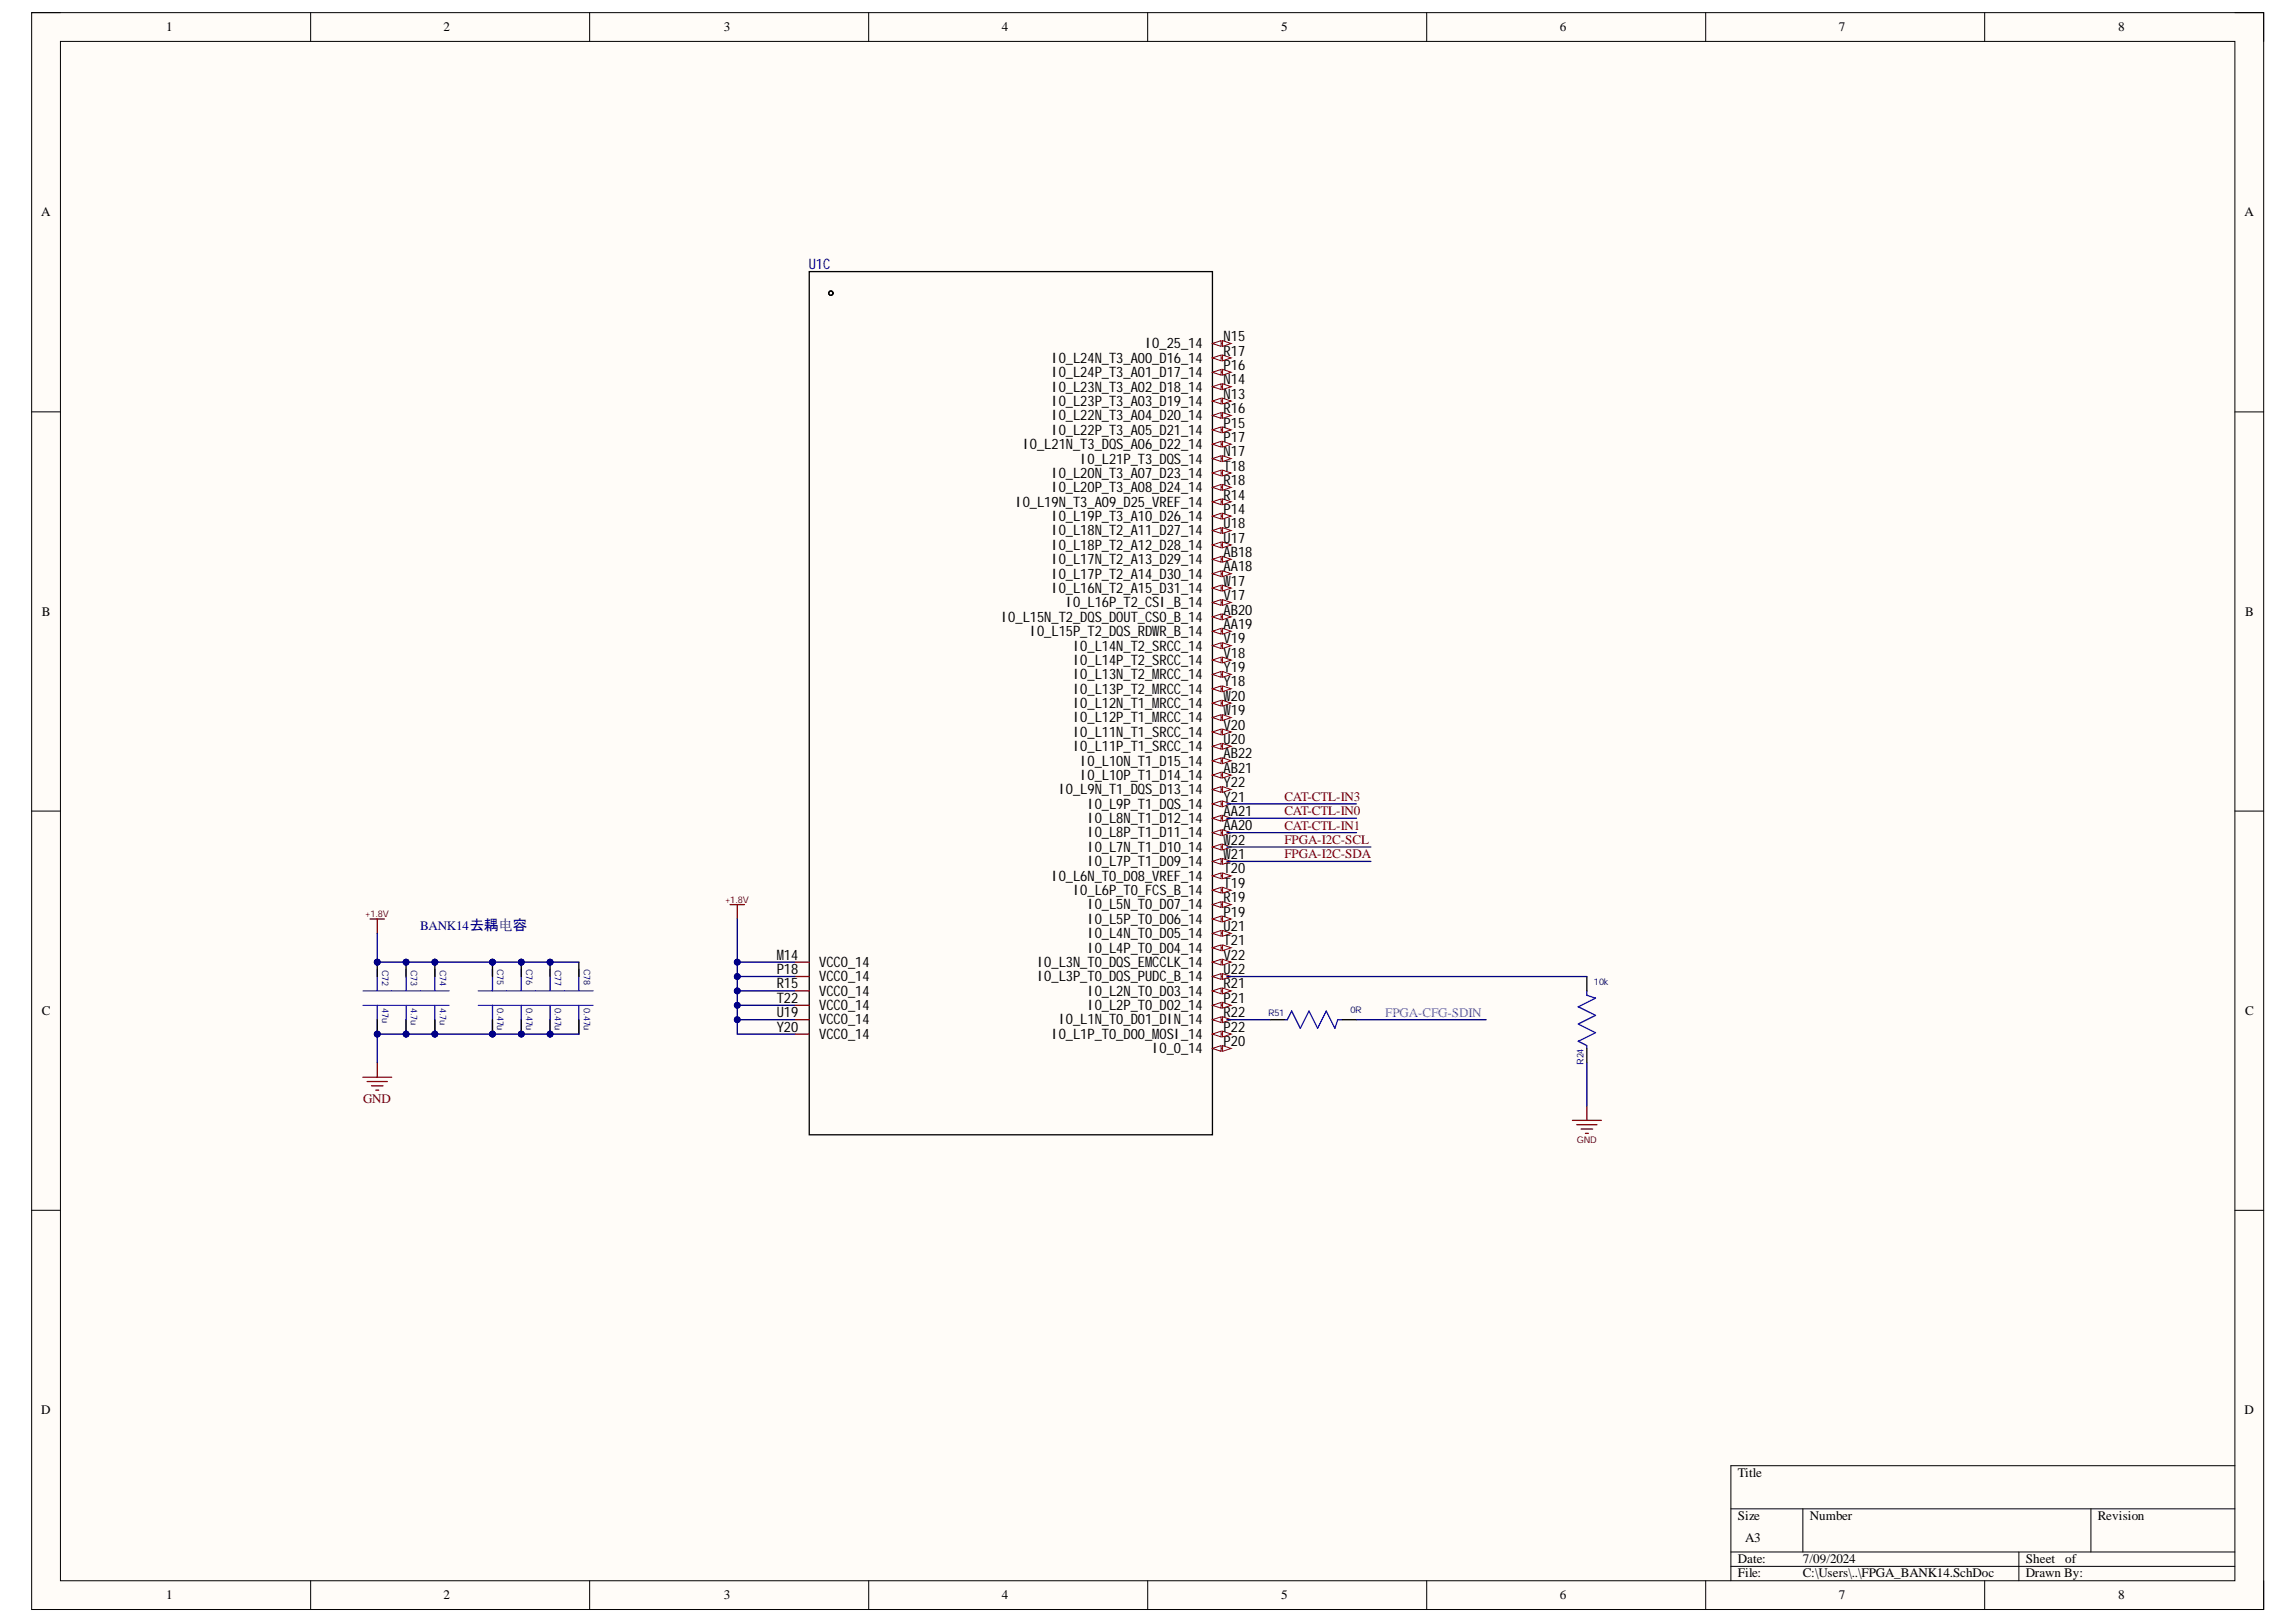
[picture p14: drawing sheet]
<svg xmlns="http://www.w3.org/2000/svg" width="297mm" height="210mm" viewBox="0 0 297 210" stroke-linecap="round" stroke-linejoin="round" font-family="sans-serif">
<defs><g id="words">
<text font-size="1.9" fill="#000080" x="104.6" y="34.9">U1C</text>
<g font-size="1.9">
<text x="136" y="47">IO_L24N_T3_A00_D16_14</text>
<text x="148.1" y="45.1">IO_25_14</text>
<text x="158.3" y="47.9">P16</text>
<text x="158.3" y="46">R17</text>
<text x="158.3" y="44.2">N15</text>
<text x="136" y="52.5">IO_L23P_T3_A03_D19_14</text>
<text x="136" y="50.7">IO_L23N_T3_A02_D18_14</text>
<text x="136" y="48.8">IO_L24P_T3_A01_D17_14</text>
<text x="158.3" y="53.5">R16</text>
<text x="158.3" y="51.6">N13</text>
<text x="158.3" y="49.8">N14</text>
<text x="132.3" y="58.1">IO_L21N_T3_DQS_A06_D22_14</text>
<text x="136" y="56.3">IO_L22P_T3_A05_D21_14</text>
<text x="136" y="54.4">IO_L22N_T3_A04_D20_14</text>
<text x="139.8" y="60">IO_L21P_T3_DQS_14</text>
<text x="158.3" y="59.1">N17</text>
<text x="158.3" y="57.2">P17</text>
<text x="158.3" y="55.3">P15</text>
<text x="131.4" y="65.6">IO_L19N_T3_A09_D25_VREF_14</text>
<text x="136" y="63.7">IO_L20P_T3_A08_D24_14</text>
<text x="136" y="61.8">IO_L20N_T3_A07_D23_14</text>
<text x="158.3" y="64.6">R14</text>
<text x="158.3" y="62.8">R18</text>
<text x="158.3" y="60.9">T18</text>
<text x="136" y="71.2">IO_L18P_T2_A12_D28_14</text>
<text x="136" y="69.3">IO_L18N_T2_A11_D27_14</text>
<text x="136" y="67.4">IO_L19P_T3_A10_D26_14</text>
<text x="158.3" y="70.2">U17</text>
<text x="158.3" y="68.4">U18</text>
<text x="158.3" y="66.5">P14</text>
<text x="136" y="76.7">IO_L16N_T2_A15_D31_14</text>
<text x="136" y="74.9">IO_L17P_T2_A14_D30_14</text>
<text x="136" y="73">IO_L17N_T2_A13_D29_14</text>
<text x="158.3" y="77.7">V17</text>
<text x="158.3" y="75.8">W17</text>
<text x="158.3" y="73.9">AA18</text>
<text x="158.3" y="72.1">AB18</text>
<text x="129.5" y="80.5">IO_L15N_T2_DQS_DOUT_CSO_B_14</text>
<text x="133.2" y="82.3">IO_L15P_T2_DQS_RDWR_B_14</text>
<text x="137.9" y="78.6">IO_L16P_T2_CSI_B_14</text>
<text x="158.3" y="83.3">V19</text>
<text x="158.3" y="81.4">AA19</text>
<text x="158.3" y="79.5">AB20</text>
<text x="138.8" y="89.8">IO_L13P_T2_MRCC_14</text>
<text x="138.8" y="87.9">IO_L13N_T2_MRCC_14</text>
<text x="138.8" y="86">IO_L14P_T2_SRCC_14</text>
<text x="138.8" y="84.2">IO_L14N_T2_SRCC_14</text>
<text x="158.3" y="88.8">Y18</text>
<text x="158.3" y="87">Y19</text>
<text x="158.3" y="85.1">V18</text>
<text x="138.8" y="95.3">IO_L11N_T1_SRCC_14</text>
<text x="138.8" y="93.5">IO_L12P_T1_MRCC_14</text>
<text x="138.8" y="91.6">IO_L12N_T1_MRCC_14</text>
<text x="158.3" y="94.4">V20</text>
<text x="158.3" y="92.6">W19</text>
<text x="158.3" y="90.7">W20</text>
<text x="138.8" y="97.2">IO_L11P_T1_SRCC_14</text>
<text x="139.8" y="100.9">IO_L10P_T1_D14_14</text>
<text x="139.8" y="99.1">IO_L10N_T1_D15_14</text>
<text x="158.3" y="101.9">Y22</text>
<text x="158.3" y="100">AB21</text>
<text x="158.3" y="98.1">AB22</text>
<text x="158.3" y="96.3">U20</text>
<text x="137" y="102.8">IO_L9N_T1_DQS_D13_14</text>
<text x="140.7" y="106.5">IO_L8N_T1_D12_14</text>
<text x="140.7" y="104.7">IO_L9P_T1_DQS_14</text>
<text x="158.3" y="107.4">AA20</text>
<text x="158.3" y="105.6">AA21</text>
<text x="158.3" y="103.7">Y21</text>
<text x="136" y="114">IO_L6N_T0_D08_VREF_14</text>
<text x="140.7" y="112.1">IO_L7P_T1_D09_14</text>
<text x="140.7" y="110.2">IO_L7N_T1_D10_14</text>
<text x="140.7" y="108.4">IO_L8P_T1_D11_14</text>
<text x="158.3" y="113">T20</text>
<text x="158.3" y="111.2">W21</text>
<text x="158.3" y="109.3">W22</text>
<text x="138.8" y="115.8">IO_L6P_T0_FCS_B_14</text>
<text x="140.7" y="119.5">IO_L5P_T0_D06_14</text>
<text x="140.7" y="117.7">IO_L5N_T0_D07_14</text>
<text x="158.3" y="118.6">P19</text>
<text x="158.3" y="116.8">R19</text>
<text x="158.3" y="114.9">T19</text>
<text x="100.5" y="124.2">M14</text>
<text x="106" y="125.1">VCCO_14</text>
<text x="134.2" y="125.1">IO_L3N_T0_DQS_EMCCLK_14</text>
<text x="140.7" y="123.3">IO_L4P_T0_D04_14</text>
<text x="140.7" y="121.4">IO_L4N_T0_D05_14</text>
<text x="158.3" y="124.2">V22</text>
<text x="158.3" y="122.3">T21</text>
<text x="158.3" y="120.5">U21</text>
<text x="100.5" y="126.1">P18</text>
<text x="100.5" y="127.9">R15</text>
<text x="100.5" y="129.8">T22</text>
<text x="100.5" y="131.6">U19</text>
<text x="106" y="127">VCCO_14</text>
<text x="106" y="128.9">VCCO_14</text>
<text x="106" y="130.7">VCCO_14</text>
<text x="134.2" y="127">IO_L3P_T0_DQS_PUDC_B_14</text>
<text x="140.7" y="130.7">IO_L2P_T0_D02_14</text>
<text x="140.7" y="128.9">IO_L2N_T0_D03_14</text>
<text x="158.3" y="131.6">R22</text>
<text x="158.3" y="129.8">P21</text>
<text x="158.3" y="127.9">R21</text>
<text x="158.3" y="126.1">U22</text>
<text x="100.5" y="133.5">Y20</text>
<text x="106" y="132.6">VCCO_14</text>
<text x="106" y="134.4">VCCO_14</text>
<text x="136" y="134.4">IO_L1P_T0_D00_MOSI_14</text>
<text x="137" y="132.6">IO_L1N_T0_D01_DIN_14</text>
<text x="149.1" y="136.3">IO_0_14</text>
<text x="158.3" y="135.4">P20</text>
<text x="158.3" y="133.5">P22</text>
</g>
<g font-size="1.7">
<text x="21.5" y="4.1">1</text>
<text x="57.4" y="4.1">2</text>
<text x="93.6" y="4.1">3</text>
<text x="129.6" y="4.1">4</text>
<text x="165.8" y="4.1">5</text>
<text x="201.8" y="4.1">6</text>
<text x="237.9" y="4.1">7</text>
<text x="274" y="4.1">8</text>
<text x="5.3" y="28">A</text>
<text x="290.4" y="28">A</text>
<text x="5.4" y="79.7">B</text>
<text x="290.4" y="79.7">B</text>
<text x="5.4" y="131.3">C</text>
<text x="290.4" y="131.3">C</text>
<text x="5.3" y="183">D</text>
<text x="290.4" y="183">D</text>
<text x="224.8" y="191.1">Title</text>
<text x="224.8" y="196.7">Size</text>
<text x="234.2" y="196.7">Number</text>
<text x="271.4" y="196.7">Revision</text>
<text x="224.8" y="202.3">Date:</text>
<text x="225.8" y="199.5">A3</text>
<text x="233.2" y="202.3">7/09/2024</text>
<text x="262.1" y="202.3">Sheet</text>
<text x="267.2" y="202.3">of</text>
<text x="21.5" y="206.9">1</text>
<text x="57.4" y="206.9">2</text>
<text x="93.6" y="206.9">3</text>
<text x="129.6" y="206.9">4</text>
<text x="165.8" y="206.9">5</text>
<text x="201.8" y="206.9">6</text>
<text x="224.8" y="204.1">File:</text>
<text x="233.2" y="204.1">C:\Users\..\FPGA_BANK14.SchDoc</text>
<text x="237.9" y="206.9">7</text>
<text x="262.1" y="204.1">Drawn By:</text>
<text x="274" y="206.9">8</text>
</g>
<g font-size="1.7" fill="#980000">
<text x="166.2" y="105.5">CAT-CTL-IN0</text>
<text x="166.2" y="107.4">CAT-CTL-IN1</text>
<text x="166.2" y="103.6">CAT-CTL-IN3</text>
<text x="166.2" y="109.2">FPGA-I2C-SCL</text>
<text x="166.2" y="111.1">FPGA-I2C-SDA</text>
</g>
<text font-size="1.7" fill="#000080" x="54.3" y="120.3">BANK14去耦电容</text>
<text font-size="1.7" fill="#90f" x="179.2" y="131.6">FPGA-CFG-SDIN</text>
<text font-size="1.7" fill="#800000" x="47" y="142.7">GND</text>
<g font-size="1.2" fill="#800000">
<text x="47.2" y="118.7">+1.8V</text>
<text x="93.8" y="116.8">+1.8V</text>
<text x="204" y="147.9">GND</text>
</g>
<g font-size="1.2" fill="#000080">
<text x="49.4" y="125.5" transform="rotate(90 49.4 125.5)">C72</text>
<text x="53.2" y="125.5" transform="rotate(90 53.2 125.5)">C73</text>
<text x="56.9" y="125.5" transform="rotate(90 56.9 125.5)">C74</text>
<text x="64.3" y="125.4" transform="rotate(90 64.3 125.4)">C75</text>
<text x="68.1" y="125.4" transform="rotate(90 68.1 125.4)">C76</text>
<text x="71.8" y="125.5" transform="rotate(90 71.8 125.5)">C77</text>
<text x="75.5" y="125.4" transform="rotate(90 75.5 125.4)">C78</text>
<text x="49.4" y="130.5" transform="rotate(90 49.4 130.5)">47u</text>
<text x="53.2" y="130.5" transform="rotate(90 53.2 130.5)">4.7u</text>
<text x="56.9" y="130.5" transform="rotate(90 56.9 130.5)">4.7u</text>
<text x="64.3" y="130.5" transform="rotate(90 64.3 130.5)">0.47u</text>
<text x="68.1" y="130.5" transform="rotate(90 68.1 130.5)">0.47u</text>
<text x="71.8" y="130.5" transform="rotate(90 71.8 130.5)">0.47u</text>
<text x="75.5" y="130.5" transform="rotate(90 75.5 130.5)">0.47u</text>
<text x="164.1" y="131.5">R51</text>
<text x="174.7" y="131.1">0R</text>
<text x="206.2" y="127.4">10k</text>
<text x="204.9" y="137.8" transform="rotate(-90 204.9 137.8)">R24</text>
</g>
</g></defs>
<path d="M4.1 1.6h288.8v206.7h-288.8z" fill-rule="evenodd" fill="#fffcf8"/>
<path d="M4.1 1.6h288.8v206.7h-288.8z" fill="none" stroke="#000" stroke-width=".13"/>
<path d="M7.8 5.4h281.3v199.2h-281.3z" fill-rule="evenodd" fill="#fffcf8"/>
<g fill="none" stroke="#000" stroke-width=".13">
<path d="M4.1 1.6h3.7M7.8 5.4h281.3v199.2h-281.3zM40.2 1.6v3.8M76.3 1.6v3.8M112.4 1.6v3.8M148.5 1.6v3.8M184.6 1.6v3.8M220.7 1.6v3.8M256.8 1.6v3.8M289.1 1.6h3.8v3.8M4.1 53.3h3.7M289.1 53.3h3.8"/>
<path d="M4.1 105h3.7M289.1 105h3.8M4.1 156.6h3.7M289.1 156.6h3.8M223.9 195.3h65.2M233.2 195.3v5.5M270.5 195.3v5.5M289.1 189.7h-65.2v14.9M40.2 204.6v3.7M76.3 204.6v3.7M112.4 204.6v3.7M148.5 204.6v3.7"/>
<path d="M184.6 204.6v3.7M220.7 204.6v3.7M223.9 200.8h65.2M223.9 202.7h65.2M256.8 204.6v3.7M261.2 200.8v3.8M292.9 204.6v3.7"/>
</g>
<path d="M94.5 117.1h1.8M95.4 117.1v1.8M203.4 145h3.8M204 145.5h2.6M204.6 146.1h1.4M205.1 146.7h.4M205.3 143.1v1.9" fill="none" stroke="#800000" stroke-width=".17"/>
<path d="M205.3 128.2v.6l1.1 .4-2.2 1.1 2.2 1.1-2.2 1.1 2.2 1.1-2.2 1.2 1.1 .5v.4" fill="none" stroke="#00f" stroke-width=".17"/>
<path d="M205.3 126.4v1.8M205.3 135.7v1.8" fill="none" stroke="#000" stroke-width=".17"/>
<circle cx="48.8" cy="124.5" r=".37" fill="#000080"/>
<circle cx="48.8" cy="124.5" r=".37" fill="none" stroke="#000080" stroke-width=".13"/>
<circle cx="48.8" cy="133.8" r=".37" fill="#000080"/>
<circle cx="48.8" cy="133.8" r=".37" fill="none" stroke="#000080" stroke-width=".13"/>
<path d="M48.8 125.4v2.8M48.8 130.1v3.7" fill="none" stroke="#00f" stroke-width=".17"/>
<path d="M46.9 128.2h3.8M46.9 130.1h3.8" fill="none" stroke="#00f" stroke-width=".13"/>
<path d="M48.8 124.5v1.9" fill="none" stroke="#000" stroke-width=".17"/>
<circle cx="48.8" cy="124.5" r=".37" fill="#000080"/>
<circle cx="48.8" cy="124.5" r=".37" fill="none" stroke="#000080" stroke-width=".13"/>
<path d="M48.8 132v1.8" fill="none" stroke="#000" stroke-width=".17"/>
<circle cx="48.8" cy="133.8" r=".37" fill="#000080"/>
<circle cx="48.8" cy="133.8" r=".37" fill="none" stroke="#000080" stroke-width=".13"/>
<circle cx="52.5" cy="124.5" r=".37" fill="#000080"/>
<circle cx="52.5" cy="124.5" r=".37" fill="none" stroke="#000080" stroke-width=".13"/>
<circle cx="52.5" cy="133.8" r=".37" fill="#000080"/>
<circle cx="52.5" cy="133.8" r=".37" fill="none" stroke="#000080" stroke-width=".13"/>
<path d="M52.5 125.4v2.8M52.5 130.1v3.7" fill="none" stroke="#00f" stroke-width=".17"/>
<path d="M50.7 128.2h3.7M50.7 130.1h3.7" fill="none" stroke="#00f" stroke-width=".13"/>
<path d="M52.5 124.5v1.9" fill="none" stroke="#000" stroke-width=".17"/>
<circle cx="52.5" cy="124.5" r=".37" fill="#000080"/>
<circle cx="52.5" cy="124.5" r=".37" fill="none" stroke="#000080" stroke-width=".13"/>
<path d="M52.5 132v1.8" fill="none" stroke="#000" stroke-width=".17"/>
<circle cx="52.5" cy="133.8" r=".37" fill="#000080"/>
<circle cx="52.5" cy="133.8" r=".37" fill="none" stroke="#000080" stroke-width=".13"/>
<circle cx="56.3" cy="124.5" r=".37" fill="#000080"/>
<circle cx="56.3" cy="124.5" r=".37" fill="none" stroke="#000080" stroke-width=".13"/>
<circle cx="56.3" cy="133.8" r=".37" fill="#000080"/>
<circle cx="56.3" cy="133.8" r=".37" fill="none" stroke="#000080" stroke-width=".13"/>
<path d="M56.3 125.4v2.8M56.3 130.1v3.7" fill="none" stroke="#00f" stroke-width=".17"/>
<path d="M54.4 128.2h3.7M54.4 130.1h3.7" fill="none" stroke="#00f" stroke-width=".13"/>
<path d="M56.3 124.5v1.9" fill="none" stroke="#000" stroke-width=".17"/>
<circle cx="56.3" cy="124.5" r=".37" fill="#000080"/>
<circle cx="56.3" cy="124.5" r=".37" fill="none" stroke="#000080" stroke-width=".13"/>
<path d="M56.3 132v1.8" fill="none" stroke="#000" stroke-width=".17"/>
<circle cx="56.3" cy="133.8" r=".37" fill="#000080"/>
<circle cx="56.3" cy="133.8" r=".37" fill="none" stroke="#000080" stroke-width=".13"/>
<path d="M47.9 118.9h1.8M48.8 118.9v1.9M46.9 139.4h3.8M47.5 140h2.6M48.8 137.5v1.9M48.1 140.5h1.5M48.6 141.1h.4" fill="none" stroke="#800000" stroke-width=".17"/>
<circle cx="63.7" cy="124.5" r=".37" fill="#000080"/>
<circle cx="63.7" cy="124.5" r=".37" fill="none" stroke="#000080" stroke-width=".13"/>
<circle cx="63.7" cy="133.8" r=".37" fill="#000080"/>
<circle cx="63.7" cy="133.8" r=".37" fill="none" stroke="#000080" stroke-width=".13"/>
<path d="M63.7 125.4v2.8M63.7 130.1v3.7" fill="none" stroke="#00f" stroke-width=".17"/>
<path d="M61.8 128.2h3.8M61.8 130.1h3.8" fill="none" stroke="#00f" stroke-width=".13"/>
<path d="M63.7 124.5v1.9" fill="none" stroke="#000" stroke-width=".17"/>
<circle cx="63.7" cy="124.5" r=".37" fill="#000080"/>
<circle cx="63.7" cy="124.5" r=".37" fill="none" stroke="#000080" stroke-width=".13"/>
<path d="M63.7 132v1.8" fill="none" stroke="#000" stroke-width=".17"/>
<circle cx="63.7" cy="133.8" r=".37" fill="#000080"/>
<circle cx="63.7" cy="133.8" r=".37" fill="none" stroke="#000080" stroke-width=".13"/>
<circle cx="67.4" cy="124.5" r=".37" fill="#000080"/>
<circle cx="67.4" cy="124.5" r=".37" fill="none" stroke="#000080" stroke-width=".13"/>
<circle cx="67.4" cy="133.8" r=".37" fill="#000080"/>
<circle cx="67.4" cy="133.8" r=".37" fill="none" stroke="#000080" stroke-width=".13"/>
<path d="M67.4 125.4v2.8M67.4 130.1v3.7" fill="none" stroke="#00f" stroke-width=".17"/>
<path d="M65.6 128.2h3.7M65.6 130.1h3.7" fill="none" stroke="#00f" stroke-width=".13"/>
<path d="M67.4 124.5v1.9" fill="none" stroke="#000" stroke-width=".17"/>
<circle cx="67.4" cy="124.5" r=".37" fill="#000080"/>
<circle cx="67.4" cy="124.5" r=".37" fill="none" stroke="#000080" stroke-width=".13"/>
<path d="M67.4 132v1.8" fill="none" stroke="#000" stroke-width=".17"/>
<circle cx="67.4" cy="133.8" r=".37" fill="#000080"/>
<circle cx="67.4" cy="133.8" r=".37" fill="none" stroke="#000080" stroke-width=".13"/>
<circle cx="71.2" cy="124.5" r=".37" fill="#000080"/>
<circle cx="71.2" cy="124.5" r=".37" fill="none" stroke="#000080" stroke-width=".13"/>
<circle cx="71.2" cy="133.8" r=".37" fill="#000080"/>
<circle cx="71.2" cy="133.8" r=".37" fill="none" stroke="#000080" stroke-width=".13"/>
<path d="M71.2 125.4v2.8M71.2 130.1v3.7" fill="none" stroke="#00f" stroke-width=".17"/>
<path d="M69.3 128.2h3.7M69.3 130.1h3.7" fill="none" stroke="#00f" stroke-width=".13"/>
<path d="M71.2 124.5v1.9" fill="none" stroke="#000" stroke-width=".17"/>
<circle cx="71.2" cy="124.5" r=".37" fill="#000080"/>
<circle cx="71.2" cy="124.5" r=".37" fill="none" stroke="#000080" stroke-width=".13"/>
<path d="M71.2 132v1.8" fill="none" stroke="#000" stroke-width=".17"/>
<circle cx="71.2" cy="133.8" r=".37" fill="#000080"/>
<circle cx="71.2" cy="133.8" r=".37" fill="none" stroke="#000080" stroke-width=".13"/>
<path d="M74.9 125.4v2.8M74.9 130.1v3.7" fill="none" stroke="#00f" stroke-width=".17"/>
<path d="M73 128.2h3.7M73 130.1h3.7" fill="none" stroke="#00f" stroke-width=".13"/>
<path d="M104.7 35.1h52.2v111.8h-52.2zM74.9 124.5v1.9M74.9 132v1.8" fill="none" stroke="#000" stroke-width=".17"/>
<path d="M156.9 135.7h1.8" fill="none" stroke="#800" stroke-width=".17"/>
<path d="M156.9 135.7l1.1-.4v.8z" fill="#f8fcff"/>
<path d="M156.9 135.7l1.1-.4v.8z" fill="none" stroke="#800" stroke-width=".13"/>
<path d="M158.2 135.3l1.1 .4-1.1 .4z" fill="#f8fcff"/>
<path d="M158.2 135.3l1.1 .4-1.1 .4z" fill="none" stroke="#800" stroke-width=".13"/>
<path d="M156.9 133.8h1.8" fill="none" stroke="#800" stroke-width=".17"/>
<path d="M156.9 133.8l1.1-.4v.8z" fill="#f8fcff"/>
<path d="M156.9 133.8l1.1-.4v.8z" fill="none" stroke="#800" stroke-width=".13"/>
<path d="M158.2 133.4l1.1 .4-1.1 .4z" fill="#f8fcff"/>
<path d="M158.2 133.4l1.1 .4-1.1 .4z" fill="none" stroke="#800" stroke-width=".13"/>
<path d="M156.9 132h1.8" fill="none" stroke="#800" stroke-width=".17"/>
<path d="M156.9 132l1.1-.4v.7z" fill="#f8fcff"/>
<path d="M156.9 132l1.1-.4v.7z" fill="none" stroke="#800" stroke-width=".13"/>
<path d="M158.2 131.6l1.1 .4-1.1 .3z" fill="#f8fcff"/>
<path d="M158.2 131.6l1.1 .4-1.1 .3z" fill="none" stroke="#800" stroke-width=".13"/>
<path d="M156.9 130.1h1.8" fill="none" stroke="#800" stroke-width=".17"/>
<path d="M156.9 130.1l1.1-.4v.8z" fill="#f8fcff"/>
<path d="M156.9 130.1l1.1-.4v.8z" fill="none" stroke="#800" stroke-width=".13"/>
<path d="M158.2 129.7l1.1 .4-1.1 .4z" fill="#f8fcff"/>
<path d="M158.2 129.7l1.1 .4-1.1 .4z" fill="none" stroke="#800" stroke-width=".13"/>
<path d="M156.9 128.2h1.8" fill="none" stroke="#800" stroke-width=".17"/>
<path d="M156.9 128.2l1.1-.3v.7z" fill="#f8fcff"/>
<path d="M156.9 128.2l1.1-.3v.7z" fill="none" stroke="#800" stroke-width=".13"/>
<path d="M158.2 127.9l1.1 .3-1.1 .4z" fill="#f8fcff"/>
<path d="M158.2 127.9l1.1 .3-1.1 .4z" fill="none" stroke="#800" stroke-width=".13"/>
<path d="M156.9 126.4h1.8" fill="none" stroke="#800" stroke-width=".17"/>
<path d="M156.9 126.4l1.1-.4v.7z" fill="#f8fcff"/>
<path d="M156.9 126.4l1.1-.4v.7z" fill="none" stroke="#800" stroke-width=".13"/>
<path d="M158.2 126l1.1 .4-1.1 .3z" fill="#f8fcff"/>
<path d="M158.2 126l1.1 .4-1.1 .3z" fill="none" stroke="#800" stroke-width=".13"/>
<path d="M156.9 124.5h1.8" fill="none" stroke="#800" stroke-width=".17"/>
<path d="M156.9 124.5l1.1-.4v.8z" fill="#f8fcff"/>
<path d="M156.9 124.5l1.1-.4v.8z" fill="none" stroke="#800" stroke-width=".13"/>
<path d="M158.2 124.1l1.1 .4-1.1 .4z" fill="#f8fcff"/>
<path d="M158.2 124.1l1.1 .4-1.1 .4z" fill="none" stroke="#800" stroke-width=".13"/>
<path d="M156.9 122.6h1.8" fill="none" stroke="#800" stroke-width=".17"/>
<path d="M156.9 122.6l1.1-.3v.7z" fill="#f8fcff"/>
<path d="M156.9 122.6l1.1-.3v.7z" fill="none" stroke="#800" stroke-width=".13"/>
<path d="M158.2 122.3l1.1 .3-1.1 .4z" fill="#f8fcff"/>
<path d="M158.2 122.3l1.1 .3-1.1 .4z" fill="none" stroke="#800" stroke-width=".13"/>
<path d="M156.9 120.8h1.8" fill="none" stroke="#800" stroke-width=".17"/>
<path d="M156.9 120.8l1.1-.4v.8z" fill="#f8fcff"/>
<path d="M156.9 120.8l1.1-.4v.8z" fill="none" stroke="#800" stroke-width=".13"/>
<path d="M158.2 120.4l1.1 .4-1.1 .4z" fill="#f8fcff"/>
<path d="M158.2 120.4l1.1 .4-1.1 .4z" fill="none" stroke="#800" stroke-width=".13"/>
<path d="M156.9 118.9h1.8" fill="none" stroke="#800" stroke-width=".17"/>
<path d="M156.9 118.9l1.1-.3v.7z" fill="#f8fcff"/>
<path d="M156.9 118.9l1.1-.3v.7z" fill="none" stroke="#800" stroke-width=".13"/>
<path d="M158.2 118.6l1.1 .3-1.1 .4z" fill="#f8fcff"/>
<path d="M158.2 118.6l1.1 .3-1.1 .4z" fill="none" stroke="#800" stroke-width=".13"/>
<path d="M156.9 117.1h1.8" fill="none" stroke="#800" stroke-width=".17"/>
<path d="M156.9 117.1l1.1-.4v.7z" fill="#f8fcff"/>
<path d="M156.9 117.1l1.1-.4v.7z" fill="none" stroke="#800" stroke-width=".13"/>
<path d="M158.2 116.7l1.1 .4-1.1 .3z" fill="#f8fcff"/>
<path d="M158.2 116.7l1.1 .4-1.1 .3z" fill="none" stroke="#800" stroke-width=".13"/>
<path d="M156.9 115.2h1.8" fill="none" stroke="#800" stroke-width=".17"/>
<path d="M156.9 115.2l1.1-.4v.8z" fill="#f8fcff"/>
<path d="M156.9 115.2l1.1-.4v.8z" fill="none" stroke="#800" stroke-width=".13"/>
<path d="M158.2 114.8l1.1 .4-1.1 .4z" fill="#f8fcff"/>
<path d="M158.2 114.8l1.1 .4-1.1 .4z" fill="none" stroke="#800" stroke-width=".13"/>
<path d="M156.9 113.3h1.8" fill="none" stroke="#800" stroke-width=".17"/>
<path d="M156.9 113.3l1.1-.3v.7z" fill="#f8fcff"/>
<path d="M156.9 113.3l1.1-.3v.7z" fill="none" stroke="#800" stroke-width=".13"/>
<path d="M158.2 113l1.1 .3-1.1 .4z" fill="#f8fcff"/>
<path d="M158.2 113l1.1 .3-1.1 .4z" fill="none" stroke="#800" stroke-width=".13"/>
<path d="M156.9 111.5h1.8" fill="none" stroke="#800" stroke-width=".17"/>
<path d="M156.9 111.5l1.1-.4v.8z" fill="#f8fcff"/>
<path d="M156.9 111.5l1.1-.4v.8z" fill="none" stroke="#800" stroke-width=".13"/>
<path d="M158.2 111.1l1.1 .4-1.1 .4z" fill="#f8fcff"/>
<path d="M158.2 111.1l1.1 .4-1.1 .4z" fill="none" stroke="#800" stroke-width=".13"/>
<path d="M156.9 109.6h1.8" fill="none" stroke="#800" stroke-width=".17"/>
<path d="M156.9 109.6l1.1-.4v.8z" fill="#f8fcff"/>
<path d="M156.9 109.6l1.1-.4v.8z" fill="none" stroke="#800" stroke-width=".13"/>
<path d="M158.2 109.2l1.1 .4-1.1 .4z" fill="#f8fcff"/>
<path d="M158.2 109.2l1.1 .4-1.1 .4z" fill="none" stroke="#800" stroke-width=".13"/>
<path d="M156.9 107.8h1.8" fill="none" stroke="#800" stroke-width=".17"/>
<path d="M156.9 107.8l1.1-.4v.7z" fill="#f8fcff"/>
<path d="M156.9 107.8l1.1-.4v.7z" fill="none" stroke="#800" stroke-width=".13"/>
<path d="M158.2 107.4l1.1 .4-1.1 .3z" fill="#f8fcff"/>
<path d="M158.2 107.4l1.1 .4-1.1 .3z" fill="none" stroke="#800" stroke-width=".13"/>
<path d="M156.9 105.9h1.8" fill="none" stroke="#800" stroke-width=".17"/>
<path d="M156.9 105.9l1.1-.4v.8z" fill="#f8fcff"/>
<path d="M156.9 105.9l1.1-.4v.8z" fill="none" stroke="#800" stroke-width=".13"/>
<path d="M158.2 105.5l1.1 .4-1.1 .4z" fill="#f8fcff"/>
<path d="M158.2 105.5l1.1 .4-1.1 .4z" fill="none" stroke="#800" stroke-width=".13"/>
<path d="M156.9 104h1.8" fill="none" stroke="#800" stroke-width=".17"/>
<path d="M156.9 104l1.1-.3v.7z" fill="#f8fcff"/>
<path d="M156.9 104l1.1-.3v.7z" fill="none" stroke="#800" stroke-width=".13"/>
<path d="M158.2 103.7l1.1 .3-1.1 .4z" fill="#f8fcff"/>
<path d="M158.2 103.7l1.1 .3-1.1 .4z" fill="none" stroke="#800" stroke-width=".13"/>
<path d="M156.9 102.2h1.8" fill="none" stroke="#800" stroke-width=".17"/>
<path d="M156.9 102.2l1.1-.4v.7z" fill="#f8fcff"/>
<path d="M156.9 102.2l1.1-.4v.7z" fill="none" stroke="#800" stroke-width=".13"/>
<path d="M158.2 101.8l1.1 .4-1.1 .3z" fill="#f8fcff"/>
<path d="M158.2 101.8l1.1 .4-1.1 .3z" fill="none" stroke="#800" stroke-width=".13"/>
<path d="M156.9 100.3h1.8" fill="none" stroke="#800" stroke-width=".17"/>
<path d="M156.9 100.3l1.1-.4v.8z" fill="#f8fcff"/>
<path d="M156.9 100.3l1.1-.4v.8z" fill="none" stroke="#800" stroke-width=".13"/>
<path d="M158.2 99.9l1.1 .4-1.1 .4z" fill="#f8fcff"/>
<path d="M158.2 99.9l1.1 .4-1.1 .4z" fill="none" stroke="#800" stroke-width=".13"/>
<path d="M156.9 98.4h1.8" fill="none" stroke="#800" stroke-width=".17"/>
<path d="M156.9 98.4l1.1-.3v.7z" fill="#f8fcff"/>
<path d="M156.9 98.4l1.1-.3v.7z" fill="none" stroke="#800" stroke-width=".13"/>
<path d="M158.2 98.1l1.1 .3-1.1 .4z" fill="#f8fcff"/>
<path d="M158.2 98.1l1.1 .3-1.1 .4z" fill="none" stroke="#800" stroke-width=".13"/>
<path d="M156.9 96.6h1.8" fill="none" stroke="#800" stroke-width=".17"/>
<path d="M156.9 96.6l1.1-.4v.8z" fill="#f8fcff"/>
<path d="M156.9 96.6l1.1-.4v.8z" fill="none" stroke="#800" stroke-width=".13"/>
<path d="M158.2 96.2l1.1 .4-1.1 .4z" fill="#f8fcff"/>
<path d="M158.2 96.2l1.1 .4-1.1 .4z" fill="none" stroke="#800" stroke-width=".13"/>
<path d="M156.9 94.7h1.8" fill="none" stroke="#800" stroke-width=".17"/>
<path d="M156.9 94.7l1.1-.3v.7z" fill="#f8fcff"/>
<path d="M156.9 94.7l1.1-.3v.7z" fill="none" stroke="#800" stroke-width=".13"/>
<path d="M158.2 94.4l1.1 .3-1.1 .4z" fill="#f8fcff"/>
<path d="M158.2 94.4l1.1 .3-1.1 .4z" fill="none" stroke="#800" stroke-width=".13"/>
<path d="M156.9 92.9h1.8" fill="none" stroke="#800" stroke-width=".17"/>
<path d="M156.9 92.9l1.1-.4v.7z" fill="#f8fcff"/>
<path d="M156.9 92.9l1.1-.4v.7z" fill="none" stroke="#800" stroke-width=".13"/>
<path d="M158.2 92.5l1.1 .4-1.1 .3z" fill="#f8fcff"/>
<path d="M158.2 92.5l1.1 .4-1.1 .3z" fill="none" stroke="#800" stroke-width=".13"/>
<path d="M156.9 91h1.8" fill="none" stroke="#800" stroke-width=".17"/>
<path d="M156.9 91l1.1-.4v.8z" fill="#f8fcff"/>
<path d="M156.9 91l1.1-.4v.8z" fill="none" stroke="#800" stroke-width=".13"/>
<path d="M158.2 90.6l1.1 .4-1.1 .4z" fill="#f8fcff"/>
<path d="M158.2 90.6l1.1 .4-1.1 .4z" fill="none" stroke="#800" stroke-width=".13"/>
<path d="M156.9 89.1h1.8" fill="none" stroke="#800" stroke-width=".17"/>
<path d="M156.9 89.1l1.1-.3v.7z" fill="#f8fcff"/>
<path d="M156.9 89.1l1.1-.3v.7z" fill="none" stroke="#800" stroke-width=".13"/>
<path d="M158.2 88.8l1.1 .3-1.1 .4z" fill="#f8fcff"/>
<path d="M158.2 88.8l1.1 .3-1.1 .4z" fill="none" stroke="#800" stroke-width=".13"/>
<path d="M156.9 87.3h1.8" fill="none" stroke="#800" stroke-width=".17"/>
<path d="M156.9 87.3l1.1-.4v.7z" fill="#f8fcff"/>
<path d="M156.9 87.3l1.1-.4v.7z" fill="none" stroke="#800" stroke-width=".13"/>
<path d="M158.2 86.9l1.1 .4-1.1 .3z" fill="#f8fcff"/>
<path d="M158.2 86.9l1.1 .4-1.1 .3z" fill="none" stroke="#800" stroke-width=".13"/>
<path d="M156.9 85.4h1.8" fill="none" stroke="#800" stroke-width=".17"/>
<path d="M156.9 85.4l1.1-.4v.8z" fill="#f8fcff"/>
<path d="M156.9 85.4l1.1-.4v.8z" fill="none" stroke="#800" stroke-width=".13"/>
<path d="M158.2 85l1.1 .4-1.1 .4z" fill="#f8fcff"/>
<path d="M158.2 85l1.1 .4-1.1 .4z" fill="none" stroke="#800" stroke-width=".13"/>
<path d="M156.9 83.6h1.8" fill="none" stroke="#800" stroke-width=".17"/>
<path d="M156.9 83.6l1.1-.4v.7z" fill="#f8fcff"/>
<path d="M156.9 83.6l1.1-.4v.7z" fill="none" stroke="#800" stroke-width=".13"/>
<path d="M158.2 83.2l1.1 .4-1.1 .3z" fill="#f8fcff"/>
<path d="M158.2 83.2l1.1 .4-1.1 .3z" fill="none" stroke="#800" stroke-width=".13"/>
<path d="M156.9 81.7h1.8" fill="none" stroke="#800" stroke-width=".17"/>
<path d="M156.9 81.7l1.1-.4v.8z" fill="#f8fcff"/>
<path d="M156.9 81.7l1.1-.4v.8z" fill="none" stroke="#800" stroke-width=".13"/>
<path d="M158.2 81.3l1.1 .4-1.1 .4z" fill="#f8fcff"/>
<path d="M158.2 81.3l1.1 .4-1.1 .4z" fill="none" stroke="#800" stroke-width=".13"/>
<path d="M156.9 79.8h1.8" fill="none" stroke="#800" stroke-width=".17"/>
<path d="M156.9 79.8l1.1-.3v.7z" fill="#f8fcff"/>
<path d="M156.9 79.8l1.1-.3v.7z" fill="none" stroke="#800" stroke-width=".13"/>
<path d="M158.2 79.5l1.1 .3-1.1 .4z" fill="#f8fcff"/>
<path d="M158.2 79.5l1.1 .3-1.1 .4z" fill="none" stroke="#800" stroke-width=".13"/>
<path d="M156.9 78h1.8" fill="none" stroke="#800" stroke-width=".17"/>
<path d="M156.9 78l1.1-.4v.7z" fill="#f8fcff"/>
<path d="M156.9 78l1.1-.4v.7z" fill="none" stroke="#800" stroke-width=".13"/>
<path d="M158.2 77.6l1.1 .4-1.1 .3z" fill="#f8fcff"/>
<path d="M158.2 77.6l1.1 .4-1.1 .3z" fill="none" stroke="#800" stroke-width=".13"/>
<path d="M156.9 76.1h1.8" fill="none" stroke="#800" stroke-width=".17"/>
<path d="M156.9 76.1l1.1-.4v.8z" fill="#f8fcff"/>
<path d="M156.9 76.1l1.1-.4v.8z" fill="none" stroke="#800" stroke-width=".13"/>
<path d="M158.2 75.7l1.1 .4-1.1 .4z" fill="#f8fcff"/>
<path d="M158.2 75.7l1.1 .4-1.1 .4z" fill="none" stroke="#800" stroke-width=".13"/>
<path d="M156.9 74.2h1.8" fill="none" stroke="#800" stroke-width=".17"/>
<path d="M156.9 74.2l1.1-.3v.7z" fill="#f8fcff"/>
<path d="M156.9 74.2l1.1-.3v.7z" fill="none" stroke="#800" stroke-width=".13"/>
<path d="M158.2 73.9l1.1 .3-1.1 .4z" fill="#f8fcff"/>
<path d="M158.2 73.9l1.1 .3-1.1 .4z" fill="none" stroke="#800" stroke-width=".13"/>
<path d="M156.9 72.4h1.8" fill="none" stroke="#800" stroke-width=".17"/>
<path d="M156.9 72.4l1.1-.4v.8z" fill="#f8fcff"/>
<path d="M156.9 72.4l1.1-.4v.8z" fill="none" stroke="#800" stroke-width=".13"/>
<path d="M158.2 72l1.1 .4-1.1 .4z" fill="#f8fcff"/>
<path d="M158.2 72l1.1 .4-1.1 .4z" fill="none" stroke="#800" stroke-width=".13"/>
<path d="M156.9 70.5h1.8" fill="none" stroke="#800" stroke-width=".17"/>
<path d="M156.9 70.5l1.1-.4v.8z" fill="#f8fcff"/>
<path d="M156.9 70.5l1.1-.4v.8z" fill="none" stroke="#800" stroke-width=".13"/>
<path d="M158.2 70.1l1.1 .4-1.1 .4z" fill="#f8fcff"/>
<path d="M158.2 70.1l1.1 .4-1.1 .4z" fill="none" stroke="#800" stroke-width=".13"/>
<path d="M156.9 68.7h1.8" fill="none" stroke="#800" stroke-width=".17"/>
<path d="M156.9 68.7l1.1-.4v.7z" fill="#f8fcff"/>
<path d="M156.9 68.7l1.1-.4v.7z" fill="none" stroke="#800" stroke-width=".13"/>
<path d="M158.2 68.3l1.1 .4-1.1 .3z" fill="#f8fcff"/>
<path d="M158.2 68.3l1.1 .4-1.1 .3z" fill="none" stroke="#800" stroke-width=".13"/>
<path d="M156.9 66.8h1.8" fill="none" stroke="#800" stroke-width=".17"/>
<path d="M156.9 66.8l1.1-.4v.8z" fill="#f8fcff"/>
<path d="M156.9 66.8l1.1-.4v.8z" fill="none" stroke="#800" stroke-width=".13"/>
<path d="M158.2 66.4l1.1 .4-1.1 .4z" fill="#f8fcff"/>
<path d="M158.2 66.4l1.1 .4-1.1 .4z" fill="none" stroke="#800" stroke-width=".13"/>
<path d="M156.9 64.9h1.8" fill="none" stroke="#800" stroke-width=".17"/>
<path d="M156.9 64.9l1.1-.3v.7z" fill="#f8fcff"/>
<path d="M156.9 64.9l1.1-.3v.7z" fill="none" stroke="#800" stroke-width=".13"/>
<path d="M158.2 64.6l1.1 .3-1.1 .4z" fill="#f8fcff"/>
<path d="M158.2 64.6l1.1 .3-1.1 .4z" fill="none" stroke="#800" stroke-width=".13"/>
<path d="M156.9 63.1h1.8" fill="none" stroke="#800" stroke-width=".17"/>
<path d="M156.9 63.1l1.1-.4v.7z" fill="#f8fcff"/>
<path d="M156.9 63.1l1.1-.4v.7z" fill="none" stroke="#800" stroke-width=".13"/>
<path d="M158.2 62.7l1.1 .4-1.1 .3z" fill="#f8fcff"/>
<path d="M158.2 62.7l1.1 .4-1.1 .3z" fill="none" stroke="#800" stroke-width=".13"/>
<path d="M156.9 61.2h1.8" fill="none" stroke="#800" stroke-width=".17"/>
<path d="M156.9 61.2l1.1-.4v.8z" fill="#f8fcff"/>
<path d="M156.9 61.2l1.1-.4v.8z" fill="none" stroke="#800" stroke-width=".13"/>
<path d="M158.2 60.8l1.1 .4-1.1 .4z" fill="#f8fcff"/>
<path d="M158.2 60.8l1.1 .4-1.1 .4z" fill="none" stroke="#800" stroke-width=".13"/>
<path d="M156.9 59.3h1.8" fill="none" stroke="#800" stroke-width=".17"/>
<path d="M156.9 59.3l1.1-.3v.7z" fill="#f8fcff"/>
<path d="M156.9 59.3l1.1-.3v.7z" fill="none" stroke="#800" stroke-width=".13"/>
<path d="M158.2 59l1.1 .3-1.1 .4z" fill="#f8fcff"/>
<path d="M158.2 59l1.1 .3-1.1 .4z" fill="none" stroke="#800" stroke-width=".13"/>
<path d="M156.9 57.5h1.8" fill="none" stroke="#800" stroke-width=".17"/>
<path d="M156.9 57.5l1.1-.4v.8z" fill="#f8fcff"/>
<path d="M156.9 57.5l1.1-.4v.8z" fill="none" stroke="#800" stroke-width=".13"/>
<path d="M158.2 57.1l1.1 .4-1.1 .4z" fill="#f8fcff"/>
<path d="M158.2 57.1l1.1 .4-1.1 .4z" fill="none" stroke="#800" stroke-width=".13"/>
<path d="M156.9 55.6h1.8" fill="none" stroke="#800" stroke-width=".17"/>
<path d="M156.9 55.6l1.1-.3v.7z" fill="#f8fcff"/>
<path d="M156.9 55.6l1.1-.3v.7z" fill="none" stroke="#800" stroke-width=".13"/>
<path d="M158.2 55.3l1.1 .3-1.1 .4z" fill="#f8fcff"/>
<path d="M158.2 55.3l1.1 .3-1.1 .4z" fill="none" stroke="#800" stroke-width=".13"/>
<path d="M156.9 53.8h1.8" fill="none" stroke="#800" stroke-width=".17"/>
<path d="M156.9 53.8l1.1-.4v.7z" fill="#f8fcff"/>
<path d="M156.9 53.8l1.1-.4v.7z" fill="none" stroke="#800" stroke-width=".13"/>
<path d="M158.2 53.4l1.1 .4-1.1 .3z" fill="#f8fcff"/>
<path d="M158.2 53.4l1.1 .4-1.1 .3z" fill="none" stroke="#800" stroke-width=".13"/>
<path d="M156.9 51.9h1.8" fill="none" stroke="#800" stroke-width=".17"/>
<path d="M156.9 51.9l1.1-.4v.8z" fill="#f8fcff"/>
<path d="M156.9 51.9l1.1-.4v.8z" fill="none" stroke="#800" stroke-width=".13"/>
<path d="M158.2 51.5l1.1 .4-1.1 .4z" fill="#f8fcff"/>
<path d="M158.2 51.5l1.1 .4-1.1 .4z" fill="none" stroke="#800" stroke-width=".13"/>
<path d="M156.9 50h1.8" fill="none" stroke="#800" stroke-width=".17"/>
<path d="M156.9 50l1.1-.3v.7z" fill="#f8fcff"/>
<path d="M156.9 50l1.1-.3v.7z" fill="none" stroke="#800" stroke-width=".13"/>
<path d="M158.2 49.7l1.1 .3-1.1 .4z" fill="#f8fcff"/>
<path d="M158.2 49.7l1.1 .3-1.1 .4z" fill="none" stroke="#800" stroke-width=".13"/>
<path d="M156.9 48.2h1.8" fill="none" stroke="#800" stroke-width=".17"/>
<path d="M156.9 48.2l1.1-.4v.8z" fill="#f8fcff"/>
<path d="M156.9 48.2l1.1-.4v.8z" fill="none" stroke="#800" stroke-width=".13"/>
<path d="M158.2 47.8l1.1 .4-1.1 .4z" fill="#f8fcff"/>
<path d="M158.2 47.8l1.1 .4-1.1 .4z" fill="none" stroke="#800" stroke-width=".13"/>
<path d="M156.9 46.3h1.8" fill="none" stroke="#800" stroke-width=".17"/>
<path d="M156.9 46.3l1.1-.4v.8z" fill="#f8fcff"/>
<path d="M156.9 46.3l1.1-.4v.8z" fill="none" stroke="#800" stroke-width=".13"/>
<path d="M158.2 45.9l1.1 .4-1.1 .4z" fill="#f8fcff"/>
<path d="M158.2 45.9l1.1 .4-1.1 .4z" fill="none" stroke="#800" stroke-width=".13"/>
<path d="M156.9 44.5h1.8" fill="none" stroke="#800" stroke-width=".17"/>
<path d="M156.9 44.5l1.1-.4v.7z" fill="#f8fcff"/>
<path d="M156.9 44.5l1.1-.4v.7z" fill="none" stroke="#800" stroke-width=".13"/>
<path d="M158.2 44.1l1.1 .4-1.1 .3z" fill="#f8fcff"/>
<path d="M158.2 44.1l1.1 .4-1.1 .3z" fill="none" stroke="#800" stroke-width=".13"/>
<path d="M102.8 124.5h1.9M102.8 126.4h1.9M102.8 128.2h1.9M102.8 130.1h1.9M102.8 132h1.9M102.8 133.8h1.9" fill="none" stroke="#800" stroke-width=".17"/>
<g fill="none" stroke="#000" stroke-width=".17">
<path d="M164.3 132h1.9M173.6 132h1.9"/>
<circle cx="107.5" cy="37.9" r=".28"/>
</g>
<path d="M166.2 132h.3l.6-1.2 1.1 2.3 1.1-2.3 1.2 2.3 1.1-2.3 1.1 2.3M173.6 132h-.5l-.4 1.1" fill="none" stroke="#00f" stroke-width=".17"/>
<path d="M95.4 132h7.4" fill="none" stroke="#000080" stroke-width=".17"/>
<circle cx="95.4" cy="132" r=".37" fill="#000080"/>
<circle cx="95.4" cy="132" r=".37" fill="none" stroke="#000080" stroke-width=".13"/>
<path d="M95.4 130.1h7.4" fill="none" stroke="#000080" stroke-width=".17"/>
<circle cx="95.4" cy="130.1" r=".37" fill="#000080"/>
<circle cx="95.4" cy="130.1" r=".37" fill="none" stroke="#000080" stroke-width=".13"/>
<path d="M95.4 128.2h7.4" fill="none" stroke="#000080" stroke-width=".17"/>
<circle cx="95.4" cy="128.2" r=".37" fill="#000080"/>
<circle cx="95.4" cy="128.2" r=".37" fill="none" stroke="#000080" stroke-width=".13"/>
<path d="M95.4 126.4h7.4" fill="none" stroke="#000080" stroke-width=".17"/>
<circle cx="95.4" cy="126.4" r=".37" fill="#000080"/>
<circle cx="95.4" cy="126.4" r=".37" fill="none" stroke="#000080" stroke-width=".13"/>
<path d="M95.4 124.5h7.4" fill="none" stroke="#000080" stroke-width=".17"/>
<circle cx="95.4" cy="124.5" r=".37" fill="#000080"/>
<circle cx="95.4" cy="124.5" r=".37" fill="none" stroke="#000080" stroke-width=".13"/>
<path d="M158.7 104h16.8M158.7 105.9h16.8M158.7 107.8h16.8M158.7 109.6h18.7M158.7 111.5h18.7M48.8 120.8v3.7h26.1M158.7 126.4h46.6M205.3 137.5v5.6" fill="none" stroke="#000080" stroke-width=".17"/>
<circle cx="48.8" cy="124.5" r=".37" fill="#000080"/>
<circle cx="48.8" cy="124.5" r=".37" fill="none" stroke="#000080" stroke-width=".13"/>
<circle cx="52.5" cy="124.5" r=".37" fill="#000080"/>
<circle cx="52.5" cy="124.5" r=".37" fill="none" stroke="#000080" stroke-width=".13"/>
<circle cx="56.3" cy="124.5" r=".37" fill="#000080"/>
<circle cx="56.3" cy="124.5" r=".37" fill="none" stroke="#000080" stroke-width=".13"/>
<circle cx="63.7" cy="124.5" r=".37" fill="#000080"/>
<circle cx="63.7" cy="124.5" r=".37" fill="none" stroke="#000080" stroke-width=".13"/>
<circle cx="67.4" cy="124.5" r=".37" fill="#000080"/>
<circle cx="67.4" cy="124.5" r=".37" fill="none" stroke="#000080" stroke-width=".13"/>
<circle cx="71.2" cy="124.5" r=".37" fill="#000080"/>
<circle cx="71.2" cy="124.5" r=".37" fill="none" stroke="#000080" stroke-width=".13"/>
<path d="M74.9 133.8h-26.1v3.7" fill="none" stroke="#000080" stroke-width=".17"/>
<circle cx="48.8" cy="133.8" r=".37" fill="#000080"/>
<circle cx="48.8" cy="133.8" r=".37" fill="none" stroke="#000080" stroke-width=".13"/>
<circle cx="52.5" cy="133.8" r=".37" fill="#000080"/>
<circle cx="52.5" cy="133.8" r=".37" fill="none" stroke="#000080" stroke-width=".13"/>
<circle cx="56.3" cy="133.8" r=".37" fill="#000080"/>
<circle cx="56.3" cy="133.8" r=".37" fill="none" stroke="#000080" stroke-width=".13"/>
<circle cx="63.7" cy="133.8" r=".37" fill="#000080"/>
<circle cx="63.7" cy="133.8" r=".37" fill="none" stroke="#000080" stroke-width=".13"/>
<circle cx="67.4" cy="133.8" r=".37" fill="#000080"/>
<circle cx="67.4" cy="133.8" r=".37" fill="none" stroke="#000080" stroke-width=".13"/>
<circle cx="71.2" cy="133.8" r=".37" fill="#000080"/>
<circle cx="71.2" cy="133.8" r=".37" fill="none" stroke="#000080" stroke-width=".13"/>
<path d="M95.4 118.9v14.9h7.4" fill="none" stroke="#000080" stroke-width=".17"/>
<circle cx="95.4" cy="124.5" r=".37" fill="#000080"/>
<circle cx="95.4" cy="124.5" r=".37" fill="none" stroke="#000080" stroke-width=".13"/>
<circle cx="95.4" cy="126.4" r=".37" fill="#000080"/>
<circle cx="95.4" cy="126.4" r=".37" fill="none" stroke="#000080" stroke-width=".13"/>
<circle cx="95.4" cy="128.2" r=".37" fill="#000080"/>
<circle cx="95.4" cy="128.2" r=".37" fill="none" stroke="#000080" stroke-width=".13"/>
<circle cx="95.4" cy="130.1" r=".37" fill="#000080"/>
<circle cx="95.4" cy="130.1" r=".37" fill="none" stroke="#000080" stroke-width=".13"/>
<circle cx="95.4" cy="132" r=".37" fill="#000080"/>
<circle cx="95.4" cy="132" r=".37" fill="none" stroke="#000080" stroke-width=".13"/>
<path d="M158.7 132h5.6M175.5 132h16.8" fill="none" stroke="#000080" stroke-width=".17"/>
<use href="#words"/>
</svg>
